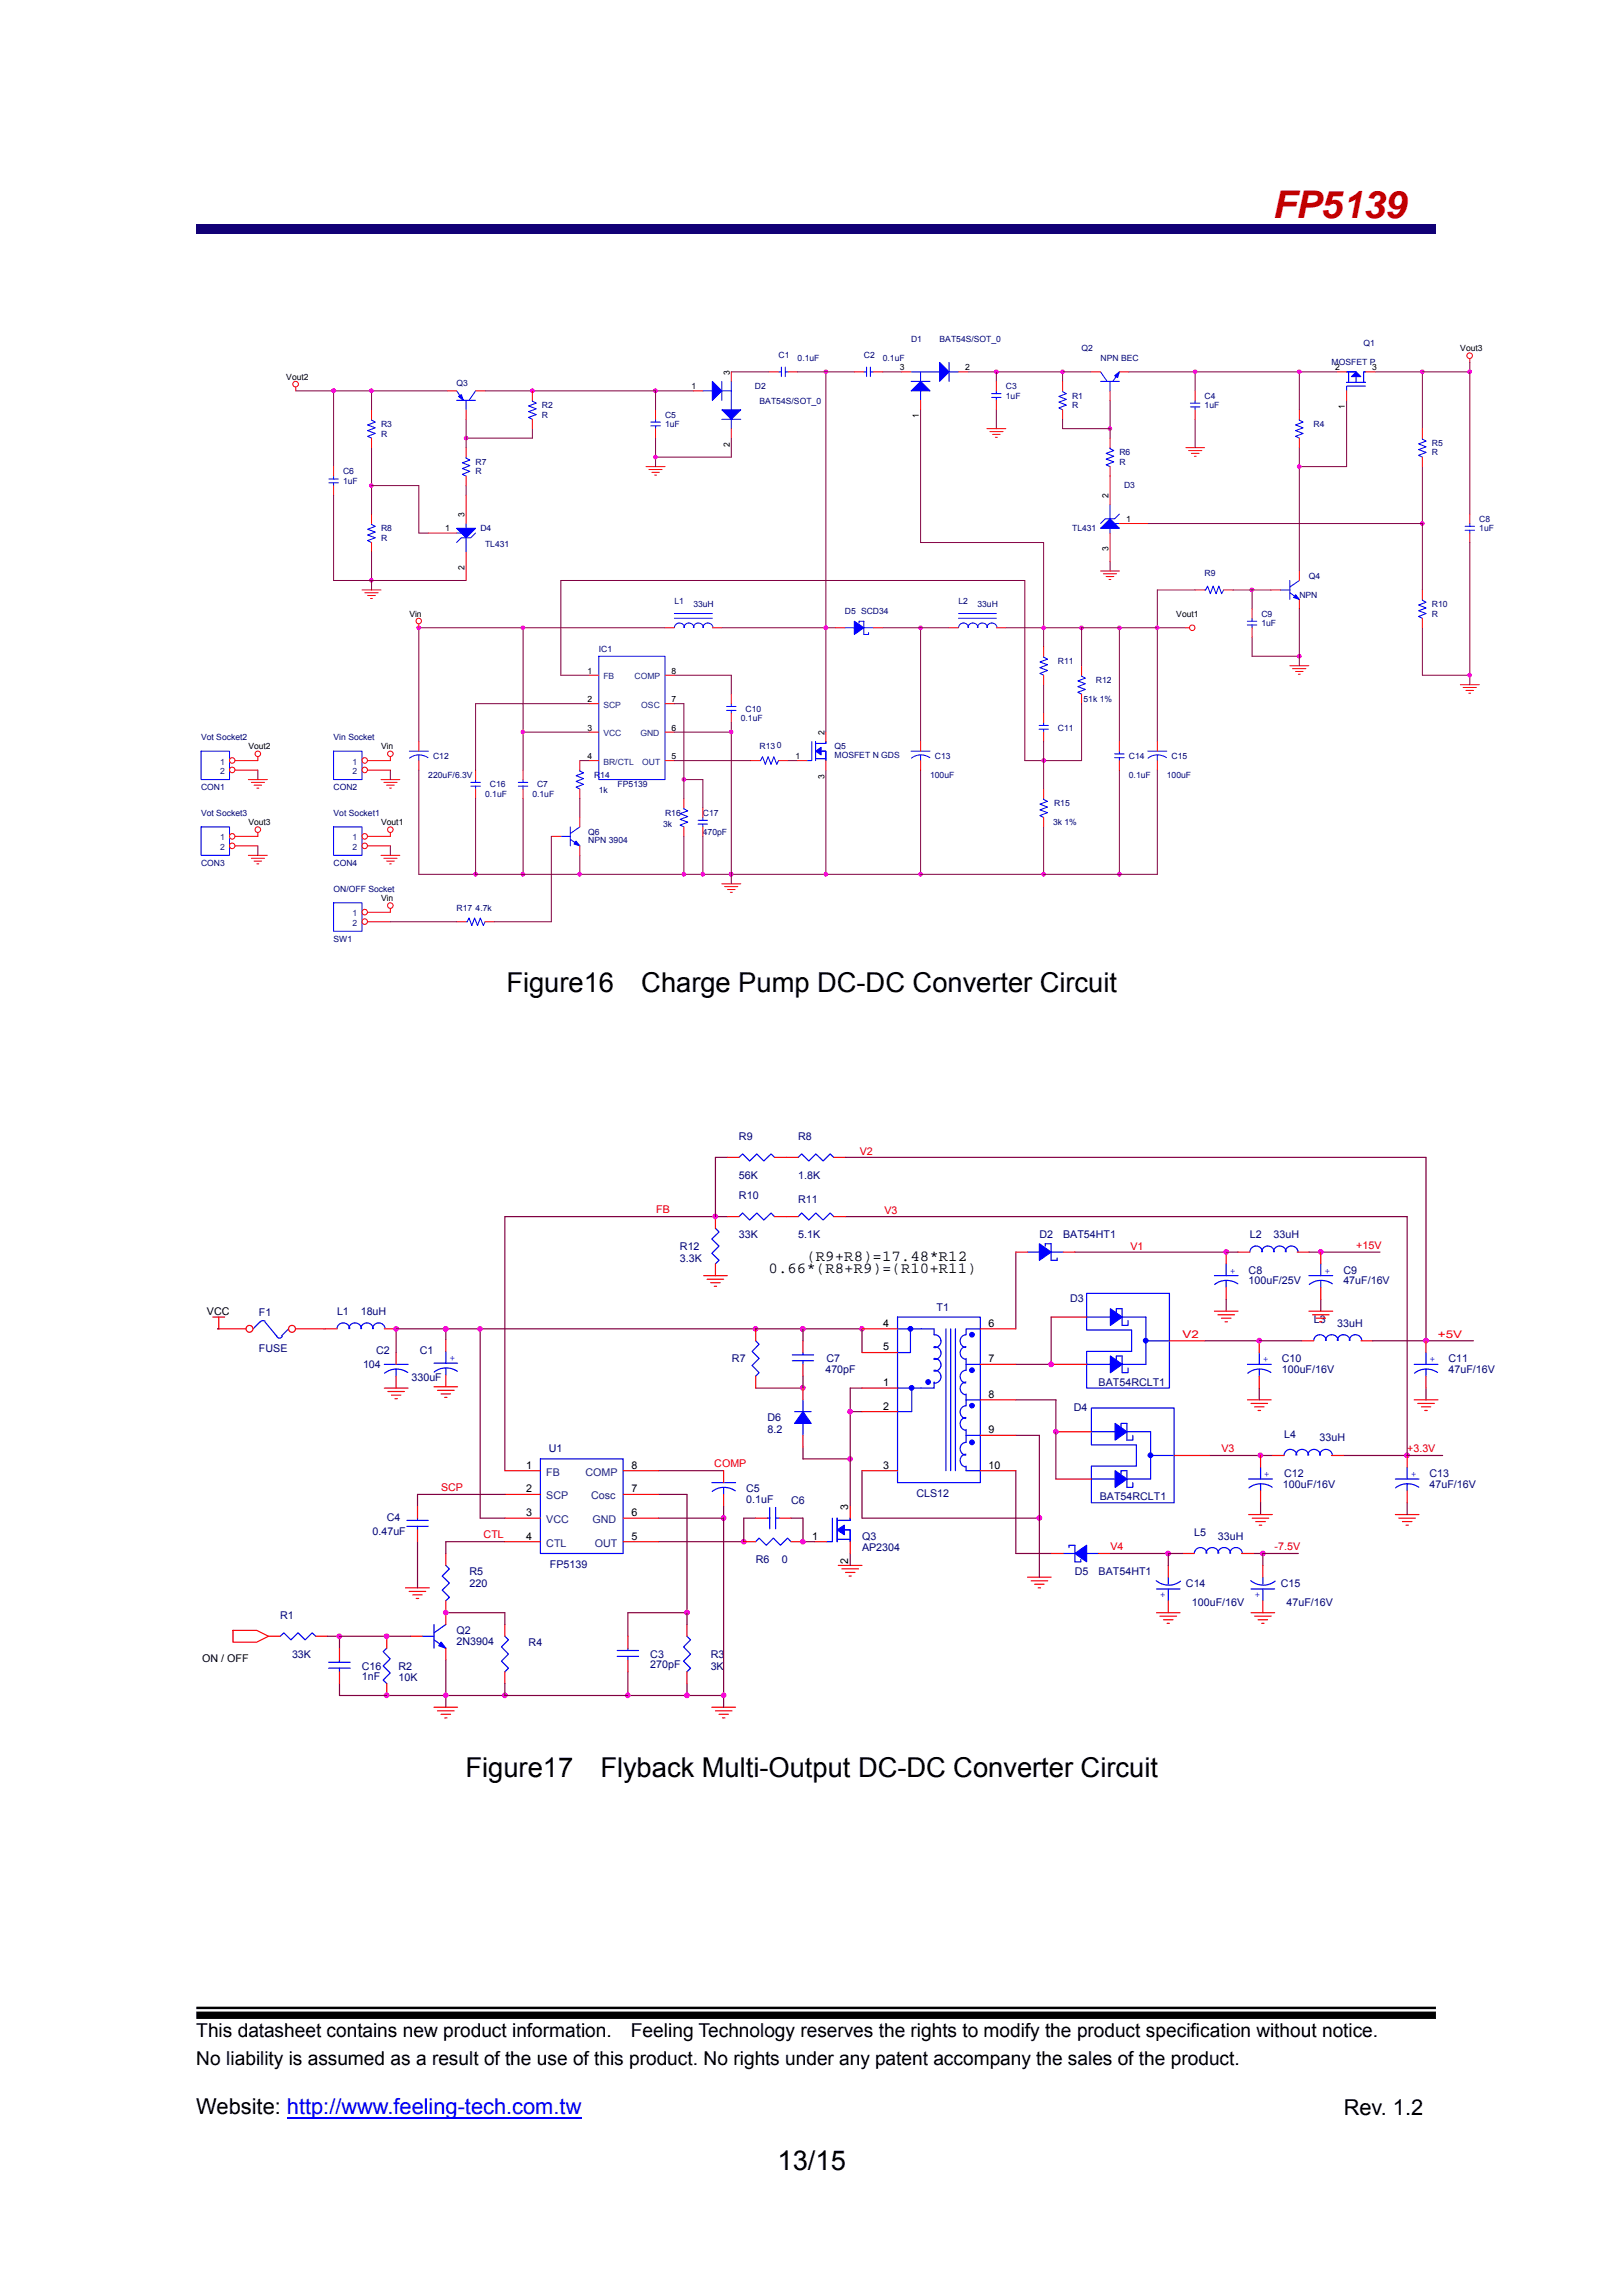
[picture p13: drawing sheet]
<svg xmlns="http://www.w3.org/2000/svg" width="210mm" height="297mm" viewBox="0 0 210 297" stroke-linecap="round" stroke-linejoin="round" font-family="sans-serif">
<defs><g id="words">
<text font-size="4.9" fill="#c00000" x="164.6" y="28.3">FP5139</text>
<g font-size="3.5">
<text x="65.5" y="128.3">Figure16</text>
<text x="83" y="128.3">Charge Pump DC-DC Converter Circuit</text>
<text x="60.2" y="229.9">Figure17</text>
<text x="77.7" y="229.9">Flyback Multi-Output DC-DC Converter Circuit</text>
<text x="100.6" y="280.7">13/15</text>
</g>
<g font-size="2.8">
<text x="25.4" y="273.6">Website: http://www.feeling-tech.com.tw</text>
<text x="173.8" y="273.6">Rev. 1.2</text>
</g>
<g font-size="2.5">
<text x="25.4" y="263.6">This datasheet contains new product information.</text>
<text x="81.6" y="263.6">Feeling Technology reserves the rights to modify the product specification without notice.</text>
<text x="25.4" y="267.1">No liability is assumed as a result of the use of this product. No rights under any patent accompany the sales of the product.</text>
</g>
<g font-size="2">
<text x="99.4" y="164.6">0.66*(R8+R9)=(R10+R11)</text>
<text x="104.3" y="163.1">(R9+R8)=17.48*R12</text>
</g>
<g font-size="1.4" fill="#000080">
<text x="95.6" y="147.5">R9</text>
<text x="103.3" y="147.5">R8</text>
<text x="95.6" y="152.5">56K</text>
<text x="95.6" y="155.1">R10</text>
<text x="103.3" y="155.6">R11</text>
<text x="103.3" y="152.5">1.8K</text>
<text x="88" y="161.7">R12</text>
<text x="95.6" y="160.2">33K</text>
<text x="103.3" y="160.2">5.1K</text>
<text x="134.5" y="160.2">D2</text>
<text x="137.5" y="160.2">BAT54HT1</text>
<text x="161.7" y="160.2">L2</text>
<text x="164.8" y="160.2">33uH</text>
<text x="88" y="163.2">3.3K</text>
<text x="161.5" y="164.8">C8</text>
<text x="161.5" y="166.1">100uF/25V</text>
<text x="173.8" y="164.8">C9</text>
<text x="173.8" y="166.1">47uF/16V</text>
<text x="33.5" y="170.3">F1</text>
<text x="43.6" y="170.1">L1</text>
<text x="46.7" y="170.1">18uH</text>
<text x="121.2" y="169.7">T1</text>
<text x="138.5" y="168.4">D3</text>
<text x="170" y="171.2">L3</text>
<text x="173" y="171.6">33uH</text>
<text x="33.5" y="174.9">FUSE</text>
<text x="47" y="177">104</text>
<text x="48.7" y="175.2">C2</text>
<text x="53.2" y="178.7">330uF</text>
<text x="54.3" y="175.2">C1</text>
<text x="94.7" y="176.2">R7</text>
<text x="106.8" y="177.6">470pF</text>
<text x="106.9" y="176.2">C7</text>
<text x="142.1" y="179.3">BAT54RCLT1</text>
<text x="165.8" y="176.2">C10</text>
<text x="165.8" y="177.6">100uF/16V</text>
<text x="187.4" y="176.2">C11</text>
<text x="187.4" y="177.6">47uF/16V</text>
<text x="99.3" y="183.9">D6</text>
<text x="99.3" y="185.4">8.2</text>
<text x="138.9" y="182.5">D4</text>
<text x="71" y="187.9">U1</text>
<text x="166.1" y="191.1">C12</text>
<text x="166.1" y="186">L4</text>
<text x="170.7" y="186.5">33uH</text>
<text x="185" y="191.1">C13</text>
<text x="50" y="196.7">C4</text>
<text x="96.5" y="193.1">C5</text>
<text x="96.5" y="194.4">0.1uF</text>
<text x="102.3" y="194.6">C6</text>
<text x="118.6" y="193.7">CLS12</text>
<text x="142.3" y="194.1">BAT54RCLT1</text>
<text x="166" y="192.4">100uF/16V</text>
<text x="185" y="192.4">47uF/16V</text>
<text x="48.2" y="198.6">0.47uF</text>
<text x="60.7" y="203.8">R5</text>
<text x="71.1" y="202.8">FP5139</text>
<text x="97.8" y="202.2">R6</text>
<text x="101.1" y="202.2">0</text>
<text x="111.5" y="199.2">Q3</text>
<text x="111.5" y="200.7">AP2304</text>
<text x="139.1" y="203.8">D5</text>
<text x="142.1" y="203.8">BAT54HT1</text>
<text x="154.5" y="198.7">L5</text>
<text x="157.6" y="199.2">33uH</text>
<text x="36.3" y="209.4">R1</text>
<text x="60.7" y="205.3">220</text>
<text x="153.4" y="205.3">C14</text>
<text x="154.2" y="207.8">100uF/16V</text>
<text x="165.7" y="205.3">C15</text>
<text x="166.5" y="207.8">47uF/16V</text>
<text x="37.8" y="214.5">33K</text>
<text x="59.1" y="211.4">Q2</text>
<text x="59.1" y="212.8">2N3904</text>
<text x="68.4" y="212.9">R4</text>
<text x="84.1" y="214.5">C3</text>
<text x="84.1" y="215.9">270pF</text>
<text x="91.9" y="214.5">R3</text>
<text x="46.8" y="216">C16</text>
<text x="46.8" y="217.4">1nF</text>
<text x="51.6" y="216">R2</text>
<text x="51.6" y="217.5">10K</text>
<text x="91.9" y="216">3K</text>
</g>
<g font-size="1.4" fill="#f00">
<text x="111.2" y="149.5">V2</text>
<text x="84.9" y="157">FB</text>
<text x="114.4" y="157.1">V3</text>
<text x="146.3" y="161.7">V1</text>
<text x="175.5" y="161.5">+15V</text>
<text x="153" y="173.1">V2</text>
<text x="186" y="173.1">+5V</text>
<text x="92.4" y="189.8">COMP</text>
<text x="158" y="187.9">V3</text>
<text x="182.1" y="187.9">+3.3V</text>
<text x="57.1" y="192.9">SCP</text>
<text x="62.6" y="199">CTL</text>
<text x="143.7" y="200.6">V4</text>
<text x="164.9" y="200.6">-7.5V</text>
</g>
<g font-size="1.4" fill="#00f">
<text x="159.1" y="164.8">+</text>
<text x="171.3" y="164.8">+</text>
<text x="58.1" y="176.1">+</text>
<text x="163.4" y="176.2">+</text>
<text x="185" y="176.2">+</text>
<text x="163.5" y="191.1">+</text>
<text x="182.5" y="191.1">+</text>
<text x="150.8" y="206" transform="rotate(-180 150.8 206)">+</text>
<text x="163.1" y="206" transform="rotate(-180 163.1 206)">+</text>
</g>
<g font-size="1.4">
<text x="26.8" y="170.1">VCC</text>
<text x="114.3" y="171.6">4</text>
<text x="127.9" y="171.6">6</text>
<text x="114.3" y="179.3">1</text>
<text x="114.3" y="174.7">5</text>
<text x="127.9" y="176.2">7</text>
<text x="114.3" y="182.4">2</text>
<text x="127.9" y="180.8">8</text>
<text x="127.9" y="185.4">9</text>
<text x="68.1" y="190">1</text>
<text x="81.7" y="190">8</text>
<text x="114.3" y="190">3</text>
<text x="127.9" y="190">10</text>
<text x="68.1" y="193.1">2</text>
<text x="68.1" y="196.1">3</text>
<text x="81.7" y="196.1">6</text>
<text x="81.7" y="193.1">7</text>
<text x="109.7" y="195.3" transform="rotate(-90 109.7 195.3)">3</text>
<text x="68.1" y="199.2">4</text>
<text x="81.7" y="199.2">5</text>
<text x="105.1" y="199.2">1</text>
<text x="109.7" y="202.4" transform="rotate(-90 109.7 202.4)">2</text>
<text x="26.2" y="215.1">ON / OFF</text>
</g>
<g font-size="1.4" fill="#004080">
<text x="70.7" y="190.9">FB</text>
<text x="75.7" y="190.9">COMP</text>
<text x="70.7" y="194">SCP</text>
<text x="70.7" y="197">VCC</text>
<text x="76.5" y="194">Cosc</text>
<text x="76.6" y="197">GND</text>
<text x="70.7" y="200.1">CTL</text>
<text x="77" y="200.1">OUT</text>
</g>
<g font-size="1.1" fill="#000080">
<text x="100.7" y="46.3">C1</text>
<text x="103.2" y="46.7">0.1uF</text>
<text x="111.8" y="46.3">C2</text>
<text x="114.2" y="46.7">0.1uF</text>
<text x="117.9" y="44.2">D1</text>
<text x="121.6" y="44.2">BAT54S/SOT_0</text>
<text x="139.9" y="45.4">Q2</text>
<text x="142.4" y="46.7">NPN BEC</text>
<text x="172.3" y="47.2">MOSFET P</text>
<text x="176.4" y="44.7">Q1</text>
<text x="59.1" y="50">Q3</text>
<text x="70.1" y="52.8">R2</text>
<text x="97.7" y="50.4">D2</text>
<text x="98.3" y="52.3">BAT54S/SOT_0</text>
<text x="130.1" y="50.4">C3</text>
<text x="130.1" y="51.6">1uF</text>
<text x="138.7" y="51.6">R1</text>
<text x="138.7" y="52.8">R</text>
<text x="155.9" y="51.6">C4</text>
<text x="155.9" y="52.8">1uF</text>
<text x="49.3" y="55.3">R3</text>
<text x="49.3" y="56.5">R</text>
<text x="70.1" y="54">R</text>
<text x="86" y="54">C5</text>
<text x="86" y="55.3">1uF</text>
<text x="144.8" y="58.9">R6</text>
<text x="169.9" y="55.3">R4</text>
<text x="185.3" y="57.7">R5</text>
<text x="185.3" y="58.9">R</text>
<text x="44.4" y="61.4">C6</text>
<text x="44.4" y="62.6">1uF</text>
<text x="61.5" y="60.2">R7</text>
<text x="61.5" y="61.4">R</text>
<text x="144.8" y="60.2">R</text>
<text x="145.4" y="63.1">D3</text>
<text x="49.3" y="68.7">R8</text>
<text x="49.3" y="70">R</text>
<text x="62.1" y="68.7">D4</text>
<text x="62.8" y="70.7">TL431</text>
<text x="138.7" y="68.7">TL431</text>
<text x="191.4" y="67.5">C8</text>
<text x="191.4" y="68.7">1uF</text>
<text x="155.9" y="74.5">R9</text>
<text x="168.1" y="77.3">NPN</text>
<text x="169.3" y="74.9">Q4</text>
<text x="87.2" y="78.2">L1</text>
<text x="89.7" y="78.6">33uH</text>
<text x="109.3" y="79.4">D5 SCD34</text>
<text x="124" y="78.2">L2</text>
<text x="126.4" y="78.6">33uH</text>
<text x="163.2" y="79.8">C9</text>
<text x="163.2" y="81">1uF</text>
<text x="185.3" y="78.6">R10</text>
<text x="185.3" y="79.8">R</text>
<text x="77.5" y="84.3">IC1</text>
<text x="136.9" y="85.9">R11</text>
<text x="141.8" y="88.4">R12</text>
<text x="26" y="95.7">Vot Socket2</text>
<text x="43.2" y="95.7">Vin Socket</text>
<text x="95.8" y="93.3">0.1uF</text>
<text x="96.5" y="92.1">C10</text>
<text x="136.9" y="94.5">C11</text>
<text x="140.2" y="90.8">51k 1%</text>
<text x="55.4" y="100.6">220uF/6.3V</text>
<text x="56" y="98.2">C12</text>
<text x="63.4" y="101.9">C16</text>
<text x="69.5" y="101.9">C7</text>
<text x="76.9" y="100.6">R14</text>
<text x="79.9" y="101.9">FP5139</text>
<text x="98.3" y="96.8">R130</text>
<text x="108" y="97">Q5</text>
<text x="108" y="98.1">MOSFET N GDS</text>
<text x="120.3" y="100.6">100uF</text>
<text x="120.9" y="98.2">C13</text>
<text x="146" y="98.2">C14</text>
<text x="146" y="100.6">0.1uF</text>
<text x="151" y="100.6">100uF</text>
<text x="151.6" y="98.2">C15</text>
<text x="26" y="105.5">Vot Socket3</text>
<text x="26" y="102.2">CON1</text>
<text x="43.2" y="105.5">Vot Socket1</text>
<text x="43.2" y="102.2">CON2</text>
<text x="62.8" y="103.1">0.1uF</text>
<text x="68.9" y="103.1">0.1uF</text>
<text x="76.1" y="108">Q6</text>
<text x="77.5" y="102.6">1k</text>
<text x="85.8" y="107">3k</text>
<text x="86" y="105.5">R16</text>
<text x="90.9" y="105.5">C17</text>
<text x="90.9" y="108">470pF</text>
<text x="136.2" y="106.8">3k 1%</text>
<text x="136.4" y="104.3">R15</text>
<text x="26" y="112.1">CON3</text>
<text x="43.2" y="112.1">CON4</text>
<text x="76.1" y="109.1">NPN 3904</text>
<text x="43.2" y="115.4">ON/OFF Socket</text>
<text x="59.1" y="117.8">R17 4.7k</text>
<text x="43.2" y="121.9">SW1</text>
</g>
<g font-size="1.1">
<text x="116.4" y="47.9">3</text>
<text x="124.9" y="47.9">2</text>
<text x="172.8" y="47.9">2</text>
<text x="177.5" y="47.9">3</text>
<text x="188.9" y="45.4">Vout3</text>
<text x="37" y="49.1">Vout2</text>
<text x="89.5" y="50.4">1</text>
<text x="94.4" y="48.5" transform="rotate(-90 94.4 48.5)">3</text>
<text x="174" y="52.9" transform="rotate(-90 174 52.9)">1</text>
<text x="94.4" y="57.8" transform="rotate(-90 94.4 57.8)">2</text>
<text x="118.9" y="54.1" transform="rotate(-90 118.9 54.1)">1</text>
<text x="143.4" y="64.4" transform="rotate(-90 143.4 64.4)">2</text>
<text x="57.6" y="68.7">1</text>
<text x="60.1" y="66.9" transform="rotate(-90 60.1 66.9)">3</text>
<text x="143.4" y="71.3" transform="rotate(-90 143.4 71.3)">3</text>
<text x="145.7" y="67.5">1</text>
<text x="60.1" y="73.7" transform="rotate(-90 60.1 73.7)">2</text>
<text x="53" y="79.8">Vin</text>
<text x="152.2" y="79.8">Vout1</text>
<text x="76" y="87.1">1</text>
<text x="86.9" y="87.1">8</text>
<text x="76" y="90.8">2</text>
<text x="76" y="94.5">3</text>
<text x="86.9" y="94.5">6</text>
<text x="86.9" y="90.8">7</text>
<text x="106.7" y="95.1" transform="rotate(-90 106.7 95.1)">2</text>
<text x="32.1" y="97">Vout2</text>
<text x="49.3" y="97">Vin</text>
<text x="76" y="98.2">4</text>
<text x="86.9" y="98.2">5</text>
<text x="102.9" y="98.2">1</text>
<text x="106.7" y="100.7" transform="rotate(-90 106.7 100.7)">3</text>
<text x="32.1" y="106.8">Vout3</text>
<text x="49.3" y="106.8">Vout1</text>
<text x="49.3" y="116.6">Vin</text>
</g>
<g font-size="1.1" fill="#004080">
<text x="78.1" y="87.9">FB</text>
<text x="82.1" y="87.9">COMP</text>
<text x="78.1" y="91.6">SCP</text>
<text x="78.1" y="95.2">VCC</text>
<text x="82.8" y="95.2">GND</text>
<text x="83" y="91.6">OSC</text>
<text x="28.5" y="98.9">1</text>
<text x="28.5" y="100.1">2</text>
<text x="45.6" y="98.9">1</text>
<text x="45.6" y="100.1">2</text>
<text x="78.1" y="98.9">BR/CTL</text>
<text x="83.1" y="98.9">OUT</text>
<text x="28.5" y="108.7">1</text>
<text x="28.5" y="110">2</text>
<text x="45.6" y="108.7">1</text>
<text x="45.6" y="110">2</text>
<text x="45.6" y="118.6">1</text>
<text x="45.6" y="119.8">2</text>
</g>
</g></defs>
<path d="M37.1 274h38.1" fill="none" stroke="#00f" stroke-width=".21"/>
<path d="M25.4 29.1h160.4v1.2h-160.4z" fill="#110076"/>
<path d="M25.4 259.6h160.4v.3h-160.4zM25.4 260.2h160.4v1h-160.4z" fill="#000"/>
<path d="M143.6 57.9v.1l.5 .3-1 .4 1 .3-1 .4 1 .4-1 .3 .5 .3M43.2 116.8h3.6v3.7h-3.6zM60.3 119.3h.1l.3-.5 .3 .9 .4-.9 .4 .9 .3-.9 .4 .9 .3-.4M60.9 101.7h1.2M60.9 101.2h1.2M61.5 100.9v.3M61.5 101.7v.4" fill="none" stroke="#00f" stroke-width=".13"/>
<g fill="none" stroke="#f00" stroke-width=".13">
<path d="M143.6 56.7v1.2M153.4 57.9h2.5M153.8 58.3h1.7M154.1 58.7h1M154.5 59h.2M143.6 60.4v1.2M61.5 99.6v1.3M166.9 86.1h2.4M167.2 86.5h1.8M167.6 86.9h1M168 87.2h.2M59.1 119.3h1.2"/>
<path d="M61.5 102.1v1.2M62.8 119.3h1.2M93.4 114.3h2.4M93.7 114.7h1.8M94.1 115.1h1M94.5 115.4h.2"/>
</g>
<path d="M84.8 50.6h4.9M143.6 51.8v4.9M146 48.1h8.6M154.6 54.3v3.6M177.9 48.1h6.1M54.2 81.2v14.7M61.5 91h14.7M149.7 99.6v13.5M162 82.4v2.5M54.2 113.1h7.3M88.5 100.9h2.4" fill="none" stroke="#800040" stroke-width=".13"/>
<g fill="#f0f" stroke="#f0f" stroke-width=".13">
<circle cx="143.6" cy="55.5" r=".23"/>
<circle cx="88.5" cy="100.8" r=".23"/>
<circle cx="84.8" cy="50.5" r=".23"/>
<circle cx="61.5" cy="113.1" r=".24"/>
</g>
<circle cx="47.2" cy="118" r=".36" fill="#fff" stroke="#f00" stroke-width=".13"/>
<path d="M47.6 118h2.9" fill="none" stroke="#f00" stroke-width=".13"/>
<circle cx="47.2" cy="119.2" r=".36" fill="#fff" stroke="#f00" stroke-width=".13"/>
<g fill="none" stroke="#f00" stroke-width=".13">
<path d="M99.5 48.1h1.2M102 48.1h1.2M154.6 76.3h1.3M158.3 76.3h1.2M67.7 99.6v1.3M75 98.4v1.2M94.6 89.8v1.2M94.6 92.3v1.2M97 98.4h1.3M100.7 98.4h1.3M139.9 86.1v1.3M139.9 89.8v1.2"/>
<path d="M47.6 119.3h2.9M50.5 117.5v.5M67.7 102.1v1.2M75 102.1v1.2M88.5 103.3v1.2M88.5 107v1.2M90.9 104.5v1.2M90.9 107v1.2"/>
<circle cx="50.5" cy="117.2" r=".36"/>
</g>
<g fill="none" stroke="#800040" stroke-width=".13">
<path d="M119.1 53v17.2M128.9 53v2.5M137.5 55.5h6.1M154.6 48.1h13.5M54.2 62.8v6.2M149.7 76.3v4.9h3.7M184 60.4v7.3M87.2 87.4h7.4M106.8 99.6v13.5M106.8 81.2h1.3M119.1 81.2v14.7M144.8 81.2v14.7"/>
<path d="M61.5 103.3v9.8M67.7 103.3v9.8M90.9 113.1h3.7"/>
</g>
<g fill="#f0f" stroke="#f0f" stroke-width=".13">
<circle cx="67.6" cy="113.1" r=".24"/>
<circle cx="119.1" cy="81.2" r=".23"/>
<circle cx="184" cy="67.7" r=".24"/>
<circle cx="94.6" cy="113.1" r=".24"/>
</g>
<g fill="none" stroke="#00f" stroke-width=".13">
<path d="M100.7 48.1h.4M101.1 47.5v1.2M101.6 48.1h.4M101.6 47.5v1.2M155.9 76.3h.1l.2-.5 .4 1 .4-1 .3 1 .4-1 .4 1 .2-.5M75 99.6v.1l.5 .3-1 .4 1 .3-1 .4 1 .4-1 .3 .5 .3M94 91.9h1.2M94 91.4h1.2M94.6 91v.4M94.6 91.9v.4M98.3 98.4h.1l.3-.5 .3 1 .4-1 .4 1 .3-1 .4 1 .2-.5M139.9 87.4v.1l.5 .2-1 .4 1 .4-1 .3 1 .4-1 .4 .5 .2"/>
<path d="M26 107h3.7v3.7h-3.7zM67.1 101.7h1.2M67.1 101.2h1.2M67.7 100.9v.3M67.7 101.7v.4M88.5 104.5v.1l.5 .3-1 .4 1 .3-1 .4 1 .4-1 .3 .5 .3M90.3 106.6h1.2M90.3 106.1h1.2M90.9 105.7v.4M90.9 106.6v.4"/>
</g>
<circle cx="30" cy="108.2" r=".36" fill="#fff" stroke="#f00" stroke-width=".13"/>
<path d="M30.4 108.2h3" fill="none" stroke="#f00" stroke-width=".13"/>
<circle cx="30" cy="109.4" r=".36" fill="#fff" stroke="#f00" stroke-width=".13"/>
<g fill="none" stroke="#f00" stroke-width=".13">
<path d="M38.3 50.1v.5M60.3 57.9v1.2M84.8 53v1.3M84.8 55.5v1.2M89.7 50.6h1.2M94.6 48.1v1.2M94.6 55.5v1.2M127.7 55.5h2.4M128.1 55.8h1.7M128.4 56.2h1M128.8 56.6h.2M48.1 66.5v1.2"/>
<path d="M48.1 70.2v1.2M60.3 61.6v1.2M86 81.2h1.2M92.2 81.2h1.2M108.1 81.2h1.2M113 81.2h1.2M30.4 109.4h3M32.1 100.9h2.5M32.1 110.7h2.5M32.5 101.2h1.7M32.5 111h1.7M32.9 101.6h.9"/>
<path d="M32.9 111.4h.9M33.2 102h.3M33.2 111.8h.3"/>
<circle cx="38.2" cy="49.7" r=".36"/>
</g>
<g fill="none" stroke="#800040" stroke-width=".13">
<path d="M48.1 57.9v4.9M60.3 56.7h8.6M103.2 48.1h3.6v33.1M154.6 48.1v2.5M173 48.1h-4.9v4.9M54.2 69h1.2M72.6 75.1v12.3M33.4 99.6v1.3M54.2 99.6v13.5M75 98.4h1.2M88.5 91v9.9M102 98.4h1.2"/>
<path d="M119.1 81.2h3.7M149.7 81.2v14.7M184 81.2v6.2h6.2M33.4 109.4v1.3M50.5 109.4v1.3M75 103.3v2.4M88.5 113.1h2.4M106.8 113.1h12.3M135 107v6.1"/>
</g>
<g fill="#f0f" stroke="#f0f" stroke-width=".13">
<circle cx="154.6" cy="48.1" r=".23"/>
<circle cx="60.3" cy="56.7" r=".23"/>
<circle cx="149.7" cy="81.2" r=".23"/>
<circle cx="168.1" cy="48.1" r=".24"/>
<circle cx="106.8" cy="48.1" r=".23"/>
<circle cx="106.8" cy="81.2" r=".23"/>
</g>
<g fill="none" stroke="#00f" stroke-width=".13">
<path d="M60.3 59.1v.2l.5 .2-1 .4 1 .3-1 .4 1 .4-1 .4 .5 .2M84.2 55.1h1.2M84.2 54.6h1.2M84.8 54.3v.3M84.8 55.1v.4M90.9 50.6h1.3M93.4 50.6h1.2M93.4 49.3v2.5M93.4 54.3h2.4M94.6 49.3v3.7M94.6 54.3v1.2M48.1 67.7v.2l.5 .2-1 .4 1 .3-1 .4 1 .4-1 .3 .5 .3"/>
<path d="M87.2 80h5M87.2 79.4h5M26 97.2h3.7v3.7h-3.7zM88.6 81.2a.66 .66 0 0 0-.7-.6 .66 .66 0 0 0-.7 .6M89.8 81.2a.66 .66 0 0 0-.7-.6 .66 .66 0 0 0-.6 .6M91 81.2a.66 .66 0 0 0-.6-.6 .66 .66 0 0 0-.7 .6M92.2 81.2a.66 .66 0 0 0-.6-.6 .66 .66 0 0 0-.7 .6M109.3 81.2h1.2M111.1 80.6v-.2h.7v1.7h.6v-.3M111.8 81.2h1.2"/>
</g>
<g fill="#00f" stroke="#00f" stroke-width=".13">
<path d="M110.5 80.4l1.3 .8-1.3 .9z" fill-rule="evenodd"/>
<path d="M92.2 49.3l1.2 1.3-1.2 1.2z" fill-rule="evenodd"/>
<path d="M93.4 53h2.4l-1.2 1.3z" fill-rule="evenodd"/>
</g>
<circle cx="30" cy="98.4" r=".36" fill="#fff" stroke="#f00" stroke-width=".13"/>
<path d="M30.4 98.4h3" fill="none" stroke="#f00" stroke-width=".13"/>
<circle cx="30" cy="99.6" r=".36" fill="#fff" stroke="#f00" stroke-width=".13"/>
<path d="M30.4 99.6h3M149.7 95.9v1.3M149.7 98.4v1.2" fill="none" stroke="#f00" stroke-width=".13"/>
<path d="M168.1 57.9v2.5M135 88.6v3.7M75 110.7v2.4M88.5 100.9v2.4" fill="none" stroke="#800040" stroke-width=".13"/>
<path d="M148.5 97.2h2.5M149.7 97.7v.7M150.9 98a2.02 2.02 0 0 0-2.4 .1M43.2 107h3.6v3.7h-3.6z" fill="none" stroke="#00f" stroke-width=".13"/>
<circle cx="47.2" cy="108.2" r=".36" fill="#fff" stroke="#f00" stroke-width=".13"/>
<path d="M47.6 108.2h2.9" fill="none" stroke="#f00" stroke-width=".13"/>
<circle cx="47.2" cy="109.4" r=".36" fill="#fff" stroke="#f00" stroke-width=".13"/>
<g fill="none" stroke="#f00" stroke-width=".13">
<path d="M48.1 53v1.3M48.1 56.7v1.2M110.5 48.1h1.3M113 48.1h1.2M137.5 49.3v1.3M137.5 53v1.3M141.2 48.1h1.2M143.6 50.6v1.2M144.8 48.1h1.2M190.2 46.4v.5M55.4 69h3.7M60.3 64.1v3.6"/>
<path d="M60.3 71.4v3.7M190.2 66.5v1.2M190.2 69v1.2M33.4 97.9v.5M76.2 87.4h1.3M76.2 91h1.3M76.2 94.7h1.3M76.2 98.4h1.3M86 87.4h1.2M86 91h1.2M86 94.7h1.2M86 98.4h1.2"/>
<path d="M135 92.3v1.2M135 94.7v1.2M153.4 81.2h.5M188.9 88.6h2.5M189.3 88.9h1.7M189.7 89.3h.9M190 89.7h.3M47.6 109.4h2.9M49.3 110.7h2.4M49.3 100.9h2.4M49.7 111h1.7M49.7 101.2h1.7"/>
<path d="M50 111.4h1M50 101.6h1M50.4 111.8h.2M50.4 102h.2M50.5 107.7v.5M71.3 108.2h1.3M75 105.7v1.3M75 109.4v1.3"/>
<circle cx="190.1" cy="46" r=".36"/>
<circle cx="33.4" cy="97.5" r=".36"/>
<circle cx="154.2" cy="81.2" r=".36"/>
<circle cx="50.5" cy="107.3" r=".36"/>
</g>
<g fill="none" stroke="#800040" stroke-width=".13">
<path d="M38.3 50.6h9.8M43.2 50.6v9.8M60.3 54.3v2.4M84.8 50.6v2.4M84.8 56.7v2.4M94.6 56.7v2.4M94.6 48.1h4.9M106.8 48.1h3.7M114.2 48.1h2.4M125.2 48.1h3.7M137.5 48.1v1.2M174.2 51.8v8.6"/>
<path d="M184 48.1v7.4M48.1 71.4v4.9M60.3 75.1h-17.1M72.6 75.1h60M149.7 76.3h4.9M159.5 76.3h2.5v2.5M50.5 99.6v1.3M67.7 81.2v18.4M87.2 98.4h9.8M93.4 81.2h13.4v13.5M94.6 93.5v1.2M119.1 99.6v13.5h15.9"/>
<path d="M132.6 98.4h2.4M135 81.2h4.9M139.9 91v7.4M144.8 81.2h4.9M162 84.9h6.1v1.2M190.2 87.4v1.2M50.5 119.3h8.6M61.5 113.1h27M64 119.3h7.3M90.9 108.2v4.9M106.8 113.1h-12.2v1.2"/>
</g>
<g fill="none" stroke="#00f" stroke-width=".13">
<path d="M48.1 54.3v.1l.5 .2-1 .4 1 .4-1 .3 1 .4-1 .4 .5 .2M111.8 48.1h.3M112.1 47.5v1.2M112.6 48.1h.4M112.6 47.5v1.2M137.5 50.6v.1l.5 .2-1 .4 1 .4-1 .3 1 .4-1 .4 .5 .2M142.4 48.1l.8 1.2M142.4 49.3h2.4M143.6 49.3v1.3M144.8 48.1l-.8 1.2M59.1 69h.6M60.3 67.7v.6"/>
<path d="M60.3 69.6v1.8M61.5 69l-.6 .6h-1.2l-.6 .6M189.5 68.6h1.3M189.5 68.1h1.3M190.2 67.7v.4M190.2 68.6v.4M43.2 97.2h3.6v3.7h-3.6zM77.5 84.9h8.5v16h-8.5zM134.4 94.3h1.2M134.4 93.9h1.2M135 93.5v.4M135 94.3v.4"/>
<path d="M72.6 108.2h1.2M73.8 108.6l1.2 .8M73.8 107v2.4M75 107l-1.2 .8"/>
</g>
<g fill="#f0f" stroke="#f0f" stroke-width=".13">
<circle cx="144.8" cy="81.2" r=".23"/>
<circle cx="48" cy="75.1" r=".23"/>
<circle cx="119.1" cy="113.1" r=".24"/>
<circle cx="75" cy="113.1" r=".24"/>
<circle cx="43.2" cy="50.5" r=".23"/>
<circle cx="94.6" cy="113.1" r=".24"/>
<circle cx="106.8" cy="113.1" r=".24"/>
<circle cx="184" cy="48.1" r=".23"/>
<circle cx="90.9" cy="113.1" r=".24"/>
<circle cx="168.1" cy="84.9" r=".24"/>
<circle cx="162" cy="76.3" r=".23"/>
<circle cx="106.8" cy="81.2" r=".23"/>
<circle cx="139.9" cy="81.2" r=".24"/>
<circle cx="135" cy="113.1" r=".24"/>
</g>
<g fill="#00f" stroke="#00f" stroke-width=".13">
<path d="M144.2 48.6l.6-.5-.2 .8z" fill-rule="evenodd"/>
<path d="M59.1 68.3h2.4l-1.2 1.3z" fill-rule="evenodd"/>
<path d="M74.5 108.8l.5 .6-.7-.2z" fill-rule="evenodd"/>
</g>
<circle cx="47.2" cy="98.4" r=".36" fill="#fff" stroke="#f00" stroke-width=".13"/>
<path d="M47.6 98.4h2.9" fill="none" stroke="#f00" stroke-width=".13"/>
<circle cx="47.2" cy="99.6" r=".36" fill="#fff" stroke="#f00" stroke-width=".13"/>
<g fill="none" stroke="#f00" stroke-width=".13">
<path d="M57.9 50.6h1.2M60.3 53v1.3M61.5 50.6h1.3M68.9 50.6v1.2M68.9 54.3v1.2M116.6 48.1h1.3M119.1 51.8v1.2M124 48.1h1.2M128.9 49.3v1.3M128.9 51.8v1.2M154.6 50.6v1.2M154.6 53v1.3"/>
<path d="M168.1 53v1.3M168.1 56.7v1.2M173 48.1h1.2M174.2 50.6v1.2M176.7 48.1h1.2M184 55.5v1.2M184 59.1v1.3M43.2 60.4v1.2M43.2 62.8v1.3M46.8 76.3h2.5M47.2 76.7h1.7M47.6 77h1"/>
<path d="M47.9 77.4h.3M83.6 60.4h2.4M83.9 60.7h1.8M84.3 61.1h1M84.7 61.5h.2M142.4 73.9h2.4M142.7 74.2h1.8M143.1 74.6h1M143.5 75h.2M143.6 61.6v3.7M143.6 69v3.6M144.8 67.7h3.7"/>
<path d="M162 78.8v1.2M164.4 76.3h1.3M168.1 73.9v1.2M168.1 77.6v1.2M184 76.3v1.3M184 80v1.2M47.6 99.6h2.9M50.5 97.9v.5M54.2 80.7v.5M54.2 95.9v1.3M54.2 98.4v1.2M103.2 98.4h1.2"/>
<path d="M106.8 94.7v1.2M106.8 98.4v1.2M119.1 95.9v1.3M119.1 98.4v1.2M122.8 81.2h1.2M128.9 81.2h1.2M135 83.7v1.2M135 87.4v1.2M144.8 95.9v1.3M144.8 98.4v1.2M162 81.2v1.2M33.4 107.7v.5"/>
<path d="M135 102.1v1.2M135 105.7v1.3"/>
<circle cx="50.5" cy="97.5" r=".36"/>
<circle cx="54.2" cy="80.3" r=".36"/>
<circle cx="33.4" cy="107.3" r=".36"/>
</g>
<g fill="none" stroke="#00f" stroke-width=".13">
<path d="M59.1 50.6l.8 1.2M59.1 51.8h2.4M60.3 51.8v1.2M61.5 50.6l-.8 1.2M68.9 51.8v.1l.5 .3-1 .3 1 .4-1 .4 1 .3-1 .4 .5 .3M117.9 48.1h3.7M117.9 49.3h2.4M119.1 48.1v1.2M119.1 50.6v1.2M122.8 48.1h1.2M122.8 46.9v2.4M128.3 51.4h1.2"/>
<path d="M128.3 50.9h1.2M128.9 50.6v.3M128.9 51.4v.4M154 52.6h1.2M154 52.2h1.2M154.6 51.8v.4M154.6 52.6v.4M168.1 54.3v.1l.5 .2-1 .4 1 .4-1 .3 1 .4-1 .4 .5 .2M174.2 49.5h2.5M174.2 48.1h1.3M174.5 48.1v1.4M175.5 48.7v.8"/>
<path d="M176.4 49.3v-1.2h.3h-.3v1.4M176.7 50h-2.5v.6M184 56.7v.1l.5 .3-1 .3 1 .4-1 .4 1 .3-1 .4 .5 .2M42.5 62.5h1.3M42.5 62h1.3M43.2 61.6v.4M43.2 62.5v.3M124 79.4h4.9M124 80h4.9M143.6 65.3v1.8M143.6 68.3v.7M144.2 67.7h.6"/>
<path d="M144.8 66.5l-.6 .6h-1.2l-.6 .6M162 80v.4M165.7 76.3h1.2M166.9 76.7l1.2 .9M166.9 75.1v2.5M168.1 75.1l-1.2 .8M184 77.6v.1l.5 .2-1 .4 1 .4-1 .3 1 .4-1 .4 .5 .2M53 97.2h2.4M54.2 97.7v.7M55.4 98a2.02 2.02 0 0 0-2.4 .1M105 95.9v2.5h-.6M105.5 96.2h1.3v-.3v.3h-1.2"/>
<path d="M105.5 95.9v2.5M105.5 98.1h1.3M106.1 97.2h.7v1.2v-1.2h-.4M117.9 97.2h2.4M119.1 97.7v.7M120.3 98a2.02 2.02 0 0 0-2.4 .1M125.3 81.2a.65 .65 0 0 0-.6-.6 .65 .65 0 0 0-.7 .6M126.5 81.2a.66 .66 0 0 0-.6-.6 .66 .66 0 0 0-.7 .6M127.8 81.2a.66 .66 0 0 0-.7-.6 .66 .66 0 0 0-.7 .6M129 81.2a.66 .66 0 0 0-.7-.6 .66 .66 0 0 0-.6 .6M135 84.9v.1l.5 .3-1 .3 1 .4-1 .4 1 .3-1 .4 .5 .3M144.2 98h1.2"/>
<path d="M144.2 97.5h1.2M144.8 97.2v.3M144.8 98v.4M161.4 80.9h1.2M161.4 80.4h1.2M162 80.9v.3M135 103.3v.1l.5 .3-1 .3 1 .4-1 .4 1 .3-1 .4 .5 .2"/>
</g>
<g fill="none" stroke="#800040" stroke-width=".13">
<path d="M57.9 50.6h-9.8v2.4M60.3 56.7v1.2M68.9 55.5v1.2M84.8 50.6h-22M94.6 59.1h-9.8v1.3M137.5 54.3v1.2M141.2 48.1h-12.3v1.2M184 48.1h6.2M190.2 46.9v19.6M43.2 64.1v11M54.2 62.8h-6.1v3.7M60.3 62.8v1.3"/>
<path d="M119.1 70.2h15.9v13.5M132.6 75.1v23.3M143.6 72.6v1.3M148.5 67.7h35.5v8.6M162 76.3h2.4M168.1 78.8v6.1M174.2 60.4h-6.1v13.5M190.2 70.2v17.2M54.2 81.2h31.8M61.5 91v8.6M67.7 94.7h8.5M72.6 87.4h3.6"/>
<path d="M87.2 94.7h7.4v18.4M87.2 91h1.3M94.6 87.4v2.4M114.2 81.2h4.9M130.1 81.2h4.9M135 98.4h4.9M135 95.9v6.2M144.8 81.2h-4.9v4.9M144.8 99.6v13.5M71.3 108.2v11.1M88.5 108.2v4.9M90.9 100.9v3.6"/>
<path d="M135 113.1h14.7"/>
</g>
<g fill="#f0f" stroke="#f0f" stroke-width=".13">
<circle cx="144.8" cy="113.1" r=".24"/>
<circle cx="128.9" cy="48.1" r=".23"/>
<circle cx="137.5" cy="48.1" r=".23"/>
<circle cx="88.5" cy="113.1" r=".24"/>
<circle cx="48" cy="62.8" r=".23"/>
<circle cx="54.2" cy="81.2" r=".24"/>
<circle cx="168.1" cy="60.4" r=".24"/>
<circle cx="135" cy="98.4" r=".23"/>
<circle cx="190.1" cy="48.1" r=".23"/>
<circle cx="68.9" cy="50.5" r=".23"/>
<circle cx="67.6" cy="94.7" r=".23"/>
<circle cx="135" cy="81.2" r=".23"/>
<circle cx="94.6" cy="94.7" r=".23"/>
<circle cx="190.1" cy="87.4" r=".23"/>
<circle cx="67.6" cy="81.2" r=".23"/>
<circle cx="48" cy="50.5" r=".23"/>
<circle cx="84.8" cy="59.1" r=".23"/>
</g>
<g fill="#00f" stroke="#00f" stroke-width=".13">
<path d="M175.5 48.1l.6 .6h-1.3z" fill-rule="evenodd"/>
<path d="M167.6 76.9l.5 .7-.7-.3z" fill-rule="evenodd"/>
<path d="M59.3 51.3l.4-.2 .2 .7z" fill-rule="evenodd"/>
<path d="M119.1 49.3l1.2 1.3h-2.4z" fill-rule="evenodd"/>
<path d="M121.6 46.9l1.2 1.2-1.2 1.2z" fill-rule="evenodd"/>
<path d="M142.4 68.3l1.2-1.2 1.2 1.2z" fill-rule="evenodd"/>
<path d="M105.5 97.2l.7-.5v1z" fill-rule="evenodd"/>
</g>
<g fill="none" stroke="#f00" stroke-width=".15">
<path d="M101.7 157.4h1.6M107.9 157.4h1.5M27.5 170.4h1.6M28.3 170.4v1.5M42.1 171.9h1.5M49.7 171.9h1.5M51.2 175v1.5M51.2 178v1.6M57.7 173.3v1.5M57.7 177.9v1.5M91 165h3.1M91.5 165.5h2.1"/>
<path d="M91.9 165.9h1.3M92.4 166.4h.3M158.6 162v1.5M158.6 166.6v1.5M161.4 181.1h3.1M161.9 181.6h2.1M162.3 182h1.2M162.8 182.5h.3M180.5 195.9h3.1M181 196.4h2.1M181.4 196.8h1.3M181.9 197.3h.3"/>
<path d="M52.5 205.4h3M52.9 205.9h2.2M53.1 211.7h1.5M53.4 206.3h1.2M53.8 206.8h.4M57.7 201v1.5M57.7 207.1v3.1M57.7 213.2v1.6M108.5 202.5h3M108.9 203h2.2M109.4 203.4h1.2M109.9 203.9h.3"/>
<path d="M132.9 204h3.1M133.4 204.5h2.2M133.9 205h1.2M134.3 205.4h.3M136 201h1.5M142.1 201h1.6M161.9 208.6h3M162.3 209.1h2.2M162.8 209.5h1.2M163.2 210h.3M92.1 220.9h3.1M92.6 221.3h2.1"/>
<path d="M93 221.8h1.2M93.5 222.3h.3"/>
</g>
<g fill="none" stroke="#00f" stroke-width=".15">
<path d="M103.3 157.4l.4-.5 .9 .9 1-.9 .9 .9 .9-.9 .5 .5M34.3 171l1.5 1.8M34.3 170.9h-.5l-1.1 1M35.8 172.8l.1 .2 .3 .1 .3-.2M37.3 171.9l-.9 .9M43.6 171.9a.83 .83 0 0 1 .8-.7 .83 .83 0 0 1 .9 .7M45.1 171.9a.83 .83 0 0 1 .9-.7 .83 .83 0 0 1 .8 .7M46.7 171.9a.82 .82 0 0 1 .8-.7 .82 .82 0 0 1 .8 .7M48.2 171.9a.82 .82 0 0 1 .8-.7 .82 .82 0 0 1 .8 .7M49.7 176.5h3.1M51.2 177.1v.9M52.7 177.6a2.53 2.53 0 0 0-2.9 .1"/>
<path d="M56.2 176.4h3M57.7 174.8v1.6M57.7 177v.9M59.2 177.4a2.57 2.57 0 0 0-3 .1M157.1 165h3.1M158.6 163.5v1.5M158.6 165.7v.9M160.1 166.1a2.57 2.57 0 0 0-3 .1M54.6 211.7h1.6M56.2 212.2l1.5 1M56.2 210.2v3M57.7 202.5l.4 .5-.9 .9 .9 .9-.9 .9 .9 1-.4 .4"/>
<path d="M57.7 210.2l-1.5 1M137.5 201h1.6M138.3 200.2v-.3h.8v2.2h.7v-.3M140.6 201h1.5"/>
</g>
<g fill="none" stroke="#800040" stroke-width=".15">
<path d="M65.3 157.4v32.9M92.6 157.4h1.5M109.4 157.4h72.7M41.9 171.9h.2M62.1 171.9h35.7M97.8 179.6h6.1M131.4 162v9.9M139.1 162h19.5M158.6 168.1v1.5M169.4 162h9.1M184.5 179.6v1.5M54 193.3v1.6"/>
<path d="M85.2 193.3h3.7M85.2 190.3h8.4M102.3 196.4h1.6v3.1M103.9 187.2v1.5M110 182.6h1.5M111.5 190.3v6.1h23M131.4 190.3v10.7h4.6M156.5 188.3h8.1M43.9 211.7v1.5M43.9 217.8v1.6M65.3 219.4h-7.6v1.5M81.2 208.6h7.7"/>
</g>
<g fill="#00f" stroke="#00f" stroke-width=".15">
<path d="M139.1 201l1.5-1.1v2.2z" fill-rule="evenodd"/>
<path d="M57.1 212.4l.6 .8-.9-.3z" fill-rule="evenodd"/>
</g>
<g fill="#f0f" stroke="#f0f" stroke-width=".15">
<circle cx="65.3" cy="219.3" r=".3"/>
<circle cx="103.9" cy="179.6" r=".3"/>
<circle cx="97.7" cy="171.9" r=".3"/>
<circle cx="134.5" cy="196.4" r=".3"/>
<circle cx="163.1" cy="188.3" r=".3"/>
<circle cx="170.9" cy="162" r=".3"/>
<circle cx="158.6" cy="162" r=".3"/>
</g>
<circle cx="32.3" cy="171.9" r=".45" fill="#fff" stroke="#f00" stroke-width=".15"/>
<path d="M28.2 171.9h3.6" fill="none" stroke="#f00" stroke-width=".15"/>
<circle cx="37.8" cy="171.9" r=".45" fill="#fff" stroke="#f00" stroke-width=".15"/>
<g fill="none" stroke="#f00" stroke-width=".15">
<path d="M92.6 157.4v1.5M94.1 149.7h1.5M94.1 157.4h1.5M100.2 149.7h3.1M100.2 157.4h1.5M107.9 149.7h1.5M38.2 171.9h3.7M49.7 179.6h3.1M56.2 179.4h3M56.6 179.9h2.2M92.6 163.5v1.5M97.8 171.9v1.6"/>
<path d="M97.8 178v1.6M103.9 173.5v1.5M103.9 176.5v1.5M103.9 179.6v1.5M111.5 171.9h4.6M111.5 179.6h4.6M111.5 175h4.6M126.8 171.9h4.6M126.8 176.5h4.6M131.4 162h1.5M136 170.4h4.6M136 176.5h4.6"/>
<path d="M137.5 162h1.6M151.3 173.5h4.6M157.1 169.6h3.1M157.6 170.1h2.1M158 170.5h1.3M158.5 171h.3M160.2 162h1.5M162.9 173.5v1.5M162.9 178v1.6M167.8 162h1.6M168.4 173.5h1.6M169.4 169.6h3"/>
<path d="M169.8 170.1h2.2M170.3 170.5h1.2M170.7 171h.3M170.9 162v1.5M170.9 166.6v1.5M176.1 173.5h1.5M184.5 173.5v1.5M184.5 178v1.6M50.2 180h2.1M50.7 180.5h1.2M51.1 181h.3M54 194.9v1.5"/>
<path d="M54 197.9v1.6M57.1 180.3h1.2M57.5 180.8h.3M65.3 199.5h4.6M65.3 196.4h4.6M65.3 190.3h4.6M65.3 193.3h4.6M80.6 199.5h4.6M80.6 196.4h4.6M80.6 190.3h4.6M80.6 193.3h4.6M93.6 190.3v1.5"/>
<path d="M93.6 193.3v1.6M96.2 199.5h1.6M97.8 196.4h1.5M100.8 196.4h1.5M102.3 199.5h1.6M103.9 185.7v1.5M105.4 199.5h1.5M110 194.9v1.5M110 199.5v1.5M111.5 190.3h4.6M111.5 182.6h4.6M126.8 190.3h4.6"/>
<path d="M126.8 181.1h4.6M126.8 185.7h4.6M136.6 185.2h4.6M136.6 191.3h4.6M151.9 188.3h4.6M161.5 195.9h3.1M162 196.4h2.1M162.5 196.9h1.2M162.9 197.3h.3M163.1 188.3v1.5M163.1 192.9v1.5M164.6 188.3h1.5"/>
<path d="M172.3 188.3h1.5M182.1 188.3v1.5M182.1 192.9v1.5M183 181.1h3M183.4 181.6h2.2M183.9 182h1.2M184.3 182.5h.4M30.1 210.9h3.1l1.5 .8-1.5 .7h-3.1zM34.7 211.7h1.6M40.9 211.7h1.5M43.9 213.2v1.6M43.9 216.3v1.5"/>
<path d="M50 211.7v1.5M50 217.8v1.6M65.3 210.2v1.5M65.3 216.3v1.5M81.2 211.7v1.5M81.2 214.8v1.5M88.9 210.2v1.5M88.9 216.3v1.5M149.6 208.6h3.1M150.1 209.1h2.1M150.5 209.6h1.3M151 210h.3"/>
<path d="M151.2 202.5v1.5M151.2 207.1v1.5M153 201h1.5M160.6 201h1.6M163.4 202.5v1.5M163.4 207.1v1.5M56.2 220.9h3M56.6 221.3h2.2M57.1 221.8h1.2M57.5 222.3h.3"/>
</g>
<g fill="none" stroke="#800040" stroke-width=".15">
<path d="M94.1 149.7h-1.5v7.7h-27.3M109.4 149.7h75.1v23.8M182.1 157.4v30.9M28.2 171.9h.1M51.2 175v-3.1h10.9v24.5h3.2M57.7 171.9v1.4M97.8 171.9h13.7v3.1M103.9 171.9v1.6M103.9 178v1.6M111.5 179.6h-1.5v15.3M136 170.4v6.1h-4.6M155.9 173.5h12.5"/>
<path d="M158.6 162h1.6M162.9 179.6v1.5M170.9 168.1v1.5M177.6 173.5h13M54 199.5v5.9M54 193.3h11.3M65.3 199.5h-7.6v1.5M85.2 196.4h8.4M88.9 193.3v16.9M93.6 194.9v26M97.8 196.4h-1.6v3.1h-11M103.9 199.5h1.5"/>
<path d="M103.9 188.7h6.1M131.4 185.7h3.1v18.3M131.4 181.1h5.2v10.2M163.1 194.4v1.5M173.8 188.3h12.8M182.1 194.4v1.5M42.4 211.7h10.7M57.7 214.8v4.6h-13.8M57.7 208.6h7.6v1.6M65.3 217.8v1.6h23.6M81.2 208.6v3.1M81.2 216.3v3.1"/>
<path d="M88.9 217.8v1.6h4.7M110 201v1.5M143.7 201h9.3M151.2 201v1.5M162.2 201h5.8M163.4 201v1.5"/>
</g>
<g fill="#f0f" stroke="#f0f" stroke-width=".15">
<circle cx="96.2" cy="199.5" r=".3"/>
<circle cx="88.9" cy="208.6" r=".3"/>
<circle cx="182" cy="188.3" r=".3"/>
<circle cx="110" cy="188.7" r=".3"/>
<circle cx="57.7" cy="171.9" r=".29"/>
<circle cx="57.7" cy="208.6" r=".29"/>
<circle cx="103.9" cy="171.9" r=".3"/>
<circle cx="111.5" cy="171.9" r=".29"/>
<circle cx="184.5" cy="173.4" r=".3"/>
<circle cx="93.6" cy="196.4" r=".3"/>
<circle cx="43.9" cy="211.7" r=".3"/>
<circle cx="151.1" cy="201" r=".3"/>
<circle cx="162.9" cy="173.4" r=".3"/>
<circle cx="163.4" cy="201" r=".3"/>
<circle cx="92.5" cy="157.4" r=".3"/>
<circle cx="50" cy="219.3" r=".3"/>
<circle cx="57.7" cy="219.3" r=".29"/>
<circle cx="51.2" cy="171.9" r=".3"/>
<circle cx="93.6" cy="219.3" r=".3"/>
<circle cx="88.9" cy="219.3" r=".3"/>
<circle cx="136.6" cy="185.2" r=".29"/>
<circle cx="81.2" cy="219.3" r=".29"/>
<circle cx="62.1" cy="171.9" r=".3"/>
<circle cx="136" cy="176.5" r=".3"/>
<circle cx="50" cy="211.7" r=".3"/>
<circle cx="110" cy="182.6" r=".3"/>
<circle cx="103.9" cy="199.5" r=".3"/>
</g>
<g fill="none" stroke="#00f" stroke-width=".15">
<path d="M92.6 158.9l.4 .5-.9 .9 .9 .9-.9 .9 .9 .9-.4 .5M95.6 149.7l.5-.4 .9 .9 .9-.9 .9 .9 1-.9 .4 .4M95.6 157.4l.5-.5 .9 .9 .9-.9 .9 .9 1-.9 .4 .5M103.3 149.7l.4-.4 .9 .9 1-.9 .9 .9 .9-.9 .5 .4M97.8 173.5l.4 .4-.9 .9 .9 .9-.9 1 .9 .9-.4 .4M102.5 176h2.8M102.5 175.3h2.8M103.9 175v.3M103.9 176v.5M116.1 170.4h10.7v21.4h-10.7zM116.1 171.9h4.8v.8M117.8 171.9v3.1h-1.7"/>
<path d="M118 179.6v3h-1.9M120.8 172.7a.83 .83 0 0 1 .9 .8 .83 .83 0 0 1-.9 .8M120.8 174.2a.82 .82 0 0 1 .9 .8 .82 .82 0 0 1-.9 .9M120.8 175.7a.82 .82 0 0 1 .9 .9 .82 .82 0 0 1-.9 .8M120.8 177.3a.83 .83 0 0 1 .9 .8 .83 .83 0 0 1-.9 .8M120.9 178.8v.8h-4.8M122.4 171.9v18.4M123 171.9v18.4M123.6 171.9v18.4M125 174.2a.82 .82 0 0 0-.8 .8 .82 .82 0 0 0 .7 .9M125 178.8a.83 .83 0 0 0-.8 .8 .83 .83 0 0 0 .7 .8M125 175.7v1.6a.83 .83 0 0 0-.8 .8 .83 .83 0 0 0 .7 .8"/>
<path d="M125 176.5h1.8M126.8 171.9h-1.8v.8a.83 .83 0 0 0-.8 .8 .83 .83 0 0 0 .7 .8M132.9 162h1.6M135.2 161.2v-.3h.8v2.1h.8v-.2M136 162h1.5M140.6 167.3h10.7v12.3h-10.7v-4.8h5.8v-2.7h-5.8zM140.6 176.5h3.1M140.6 170.4h3.1M144.4 169.8v-.5h.8v2.2h.7v-.6M144.4 175.9v-.5h.8v2.2h.7v-.6M145.2 170.4h3.1v6.1h-3.1M148.3 173.5h3"/>
<path d="M161.4 176.5h3.1M161.7 161.9a.82 .82 0 0 1 .8-.7 .82 .82 0 0 1 .8 .7M162.9 175v1.5M162.9 177.1v.9M163.2 161.9a.82 .82 0 0 1 .9-.7 .82 .82 0 0 1 .8 .7M164.4 177.6a2.53 2.53 0 0 0-3 .1M164.8 161.9a.83 .83 0 0 1 .8-.7 .83 .83 0 0 1 .8 .7M166.3 161.9a.83 .83 0 0 1 .8-.7 .83 .83 0 0 1 .8 .7M169.4 165h3M170 173.4a.82 .82 0 0 1 .8-.7 .82 .82 0 0 1 .8 .7M170.9 163.5v1.5M170.9 165.7v.9"/>
<path d="M171.5 173.4a.83 .83 0 0 1 .8-.7 .83 .83 0 0 1 .8 .7M172.4 166.1a2.53 2.53 0 0 0-3 .1M173 173.4a.83 .83 0 0 1 .8-.7 .83 .83 0 0 1 .9 .7M174.6 173.4a.82 .82 0 0 1 .8-.7 .82 .82 0 0 1 .8 .7M183 176.5h3M184.5 175v1.5M184.5 177.1v.9M186 177.6a2.53 2.53 0 0 0-3 .1M52.6 197.5h2.8M52.6 196.7h2.8M54 196.4v.3M54 197.5v.4"/>
<path d="M69.9 188.7h10.7v12.3h-10.7zM92.1 191.8h3.1M93.6 192.4v.9M95.1 192.9a2.53 2.53 0 0 0-3 .1M97.8 199.5l.4-.5 .9 .9 1-.9 .9 .9 .9-.9 .4 .5M99.3 196.4h.3M99.6 195v2.8M100.4 195v2.8M100.4 196.4h.4M102.8 182.6h2.1M103.9 181.1v1.5M103.9 184.2v1.5"/>
<path d="M107.7 196.4v3.1h-.8M108.3 196.4v3.1M108.3 199.2h1.7M108.5 196.7h1.5v-.3v.3h-1.7M109.1 197.9h.9v1.6v-1.6h-.6M125 183.4a.83 .83 0 0 0-.8 .8 .83 .83 0 0 0 .7 .8M125 188.1a.83 .83 0 0 0-.8 .8 .83 .83 0 0 0 .7 .9M125 180.3v1.6a.83 .83 0 0 0-.8 .8 .83 .83 0 0 0 .7 .8M125 184.9v1.7a.83 .83 0 0 0-.8 .8 .83 .83 0 0 0 .7 .9M125 189.7v.6h1.8M125 181.1h1.8M125 185.7h1.8"/>
<path d="M141.2 191.3h3.1M141.2 185.2h3.1M141.2 182.2h10.7v12.2h-10.7v-4.7h5.8v-2.8h-5.8zM145 184.6v-.5h.8v2.2h.8v-.6M145 190.7v-.4h.8v2.1h.8v-.6M145.8 185.2h3.1v6.1h-3.1M148.9 188.3h3M161.5 191.3h3.1M163.1 189.8v1.5M163.1 192v.9M164.6 192.4a2.57 2.57 0 0 0-3 .1M166.1 188.3a.83 .83 0 0 1 .9-.8 .83 .83 0 0 1 .8 .8"/>
<path d="M167.7 188.3a.83 .83 0 0 1 .8-.8 .83 .83 0 0 1 .8 .8M169.2 188.3a.82 .82 0 0 1 .8-.8 .82 .82 0 0 1 .8 .8M170.7 188.3a.83 .83 0 0 1 .9-.8 .83 .83 0 0 1 .8 .8M180.5 191.3h3.1M182.1 189.8v1.5M182.1 192v.9M183.6 192.4a2.57 2.57 0 0 0-3 .1M36.3 211.7l.4-.5 .9 1 1-1 .9 1 .9-1 .5 .5M42.5 215.8h2.8M42.5 215.1h2.8M43.9 214.8v.3M43.9 215.8v.5"/>
<path d="M50 213.2l-.4 .5 .9 .9-.9 .9 .9 .9-.9 1 .4 .4M65.3 211.7l.5 .5-.9 .9 .9 .9-.9 .9 .9 .9-.5 .5M79.9 214.3h2.7M79.9 213.5h2.7M81.2 213.2v.3M81.2 214.3v.5M88.9 211.7l.4 .5-.9 .9 .9 .9-.9 .9 .9 .9-.4 .5M149.6 204.5a2.54 2.54 0 0 0 3.1 .1M149.6 205.6h3.1M151.2 204v1M151.2 205.6v1.5M154.5 201a.82 .82 0 0 1 .8-.8 .82 .82 0 0 1 .8 .8"/>
<path d="M156 201a.83 .83 0 0 1 .9-.8 .83 .83 0 0 1 .8 .8M157.6 201a.83 .83 0 0 1 .8-.8 .83 .83 0 0 1 .8 .8M159.1 201a.82 .82 0 0 1 .8-.8 .82 .82 0 0 1 .8 .8M161.8 204.5a2.54 2.54 0 0 0 3.2 .1M161.9 205.6h3M163.4 204v1M163.4 205.6v1.5"/>
</g>
<g fill="#00f" stroke="#00f" stroke-width=".15">
<path d="M134.5 160.9l1.5 1.1-1.5 1z" fill-rule="evenodd"/>
<path d="M144.3 184.1l1.5 1.1-1.5 1.1z" fill-rule="evenodd"/>
<path d="M144.3 190.3l1.5 1-1.5 1.1z" fill-rule="evenodd"/>
<path d="M143.7 169.3l1.5 1.1-1.5 1.1z" fill-rule="evenodd"/>
<path d="M143.7 175.4l1.5 1.1-1.5 1.1z" fill-rule="evenodd"/>
<path d="M103.9 182.6l1 1.5h-2.1z" fill-rule="evenodd"/>
<path d="M108.3 197.9l.9-.6v1.2z" fill-rule="evenodd"/>
<circle cx="148.8" cy="188.3" r=".3"/>
<circle cx="148.2" cy="173.4" r=".3"/>
<circle cx="125.8" cy="172.7" r=".3"/>
<circle cx="120.1" cy="178.8" r=".3"/>
<circle cx="125.8" cy="177.3" r=".3"/>
<circle cx="125.8" cy="181.9" r=".29"/>
<circle cx="125.8" cy="186.6" r=".3"/>
<circle cx="117.9" cy="179.6" r=".3"/>
<circle cx="117.8" cy="171.9" r=".3"/>
</g>
<use href="#words"/>
</svg>
